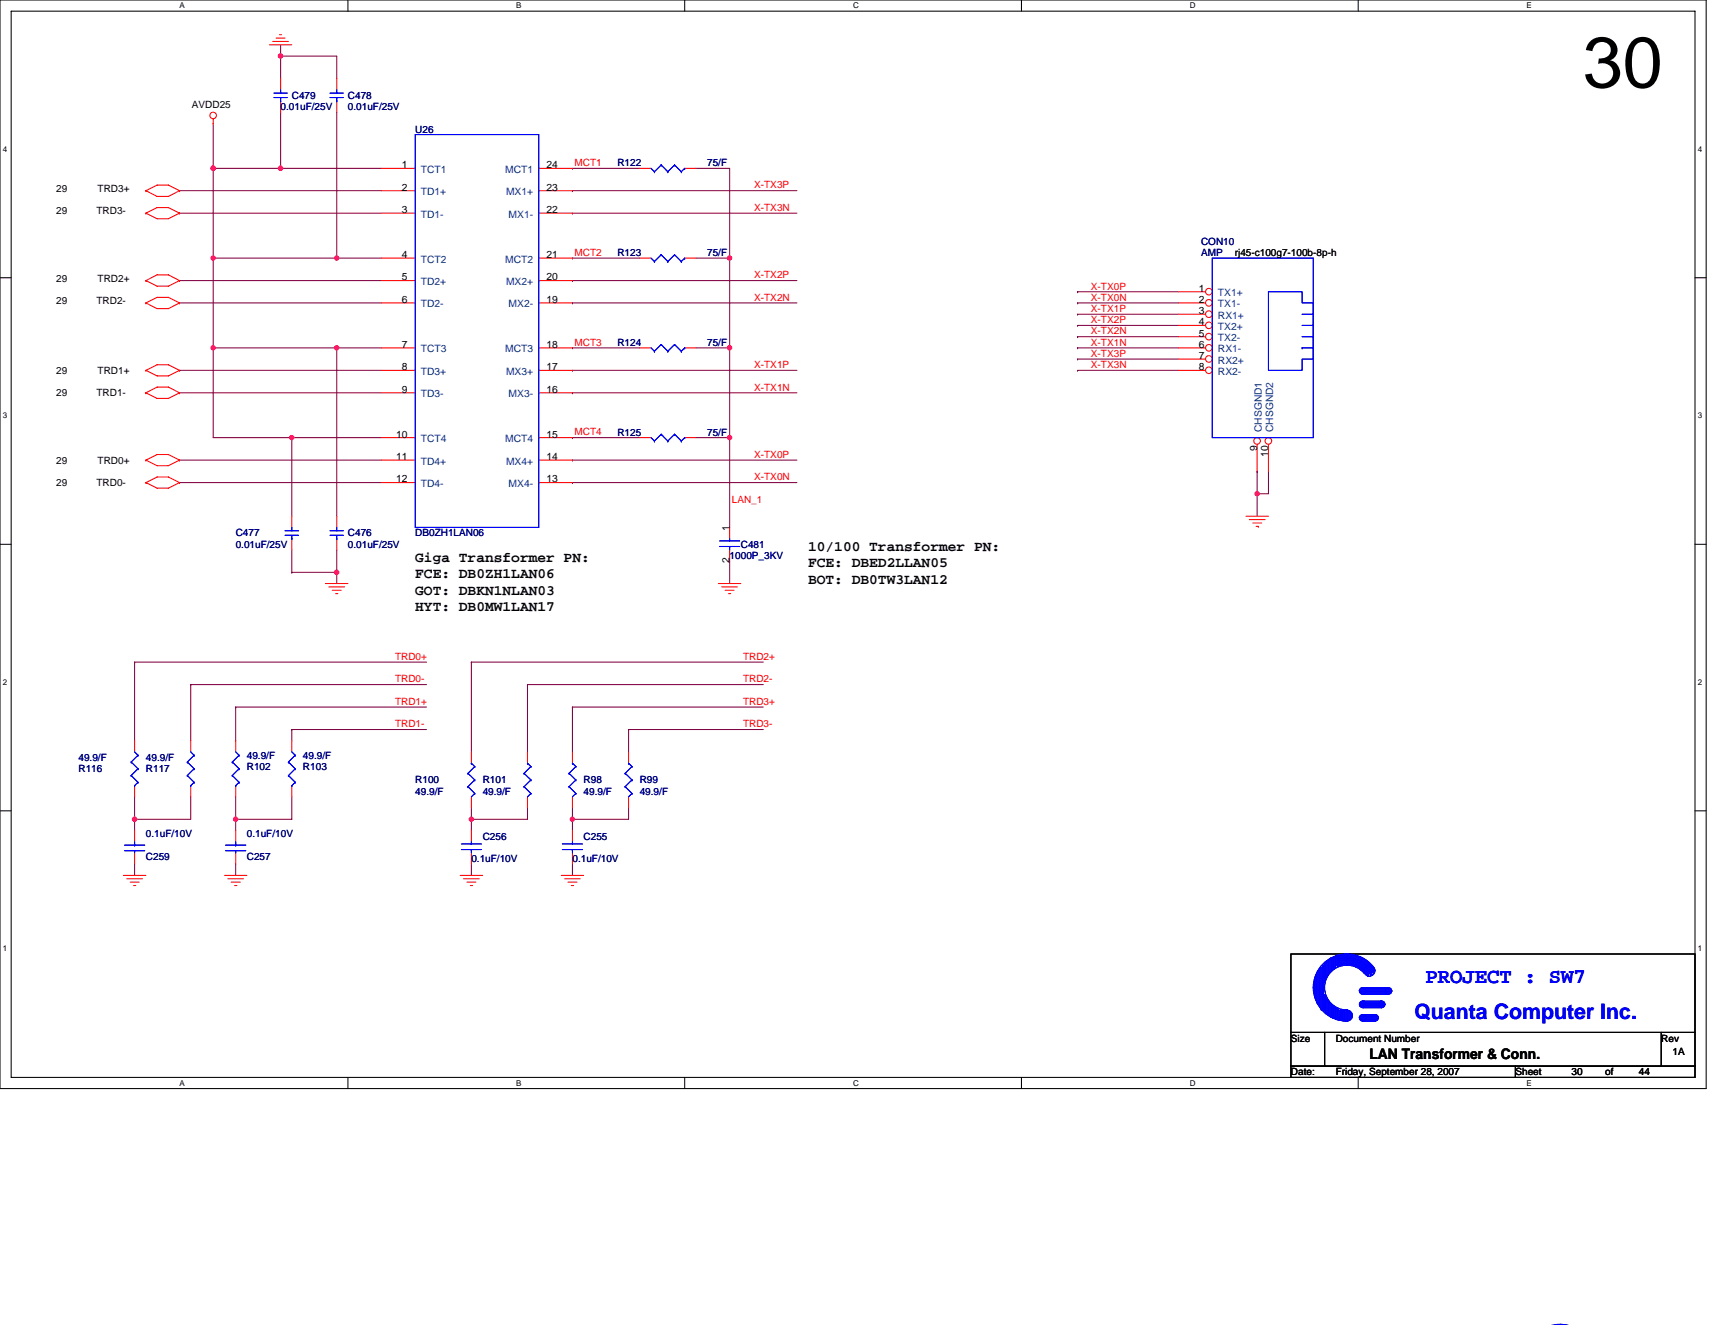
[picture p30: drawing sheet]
<svg xmlns="http://www.w3.org/2000/svg" width="279mm" height="216mm" viewBox="0 0 279 216" stroke-linecap="round" stroke-linejoin="round" font-family="sans-serif">
<defs><g id="words">
<text font-size="11.7" x="257.9" y="14.2">30</text>
<g font-size="3.5" fill="#00f">
<text x="232.2" y="160.2">PROJECT : SW7</text>
<text x="230.4" y="166">Quanta Computer Inc.</text>
</g>
<g font-size="2.4">
<text x="131.7" y="89.7">10/100 Transformer PN:</text>
<text x="67.6" y="91.6">Giga Transformer PN:</text>
<text x="67.6" y="94.3">FCE: DB0ZH1LAN06</text>
<text x="131.7" y="92.4">FCE: DBED2LLAN05</text>
<text x="131.7" y="95.1">BOT: DB0TW3LAN12</text>
<text x="67.6" y="96.9">GOT: DBKN1NLAN03</text>
<text x="67.6" y="99.6">HYT: DB0MW1LAN17</text>
<text x="223.1" y="172.6">LAN Transformer &amp; Conn.</text>
</g>
<g font-size="1.7">
<text x="65.4" y="27.4">1</text>
<text x="89" y="27.4">24</text>
<text x="65.4" y="31.1">2</text>
<text x="65.4" y="34.7">3</text>
<text x="89" y="34.7">22</text>
<text x="89" y="31.1">23</text>
<text x="65.4" y="42">4</text>
<text x="65.4" y="45.7">5</text>
<text x="89" y="42">21</text>
<text x="89" y="45.7">20</text>
<text x="195.3" y="47.5">1</text>
<text x="65.4" y="49.3">6</text>
<text x="89" y="49.3">19</text>
<text x="195.3" y="49.3">2</text>
<text x="195.3" y="51.2">3</text>
<text x="195.3" y="53">4</text>
<text x="65.4" y="56.7">7</text>
<text x="89" y="56.7">18</text>
<text x="195.3" y="54.8">5</text>
<text x="195.3" y="56.7">6</text>
<text x="195.3" y="58.5">7</text>
<text x="65.4" y="60.3">8</text>
<text x="65.4" y="64">9</text>
<text x="89" y="64">16</text>
<text x="89" y="60.3">17</text>
<text x="195.3" y="60.3">8</text>
<text x="64.5" y="71.3">10</text>
<text x="89" y="71.3">15</text>
<text x="64.5" y="75">11</text>
<text x="89" y="75">14</text>
<text x="204.8" y="73.5" transform="rotate(-90 204.8 73.5)">9</text>
<text x="206.6" y="74.4" transform="rotate(-90 206.6 74.4)">10</text>
<text x="64.5" y="78.6">12</text>
<text x="89" y="78.6">13</text>
<text x="118.9" y="86.5" transform="rotate(-90 118.9 86.5)">1</text>
<text x="118.9" y="91.8" transform="rotate(-90 118.9 91.8)">2</text>
</g>
<g font-size="1.7" fill="#004080">
<text x="68.6" y="28.2">TCT1</text>
<text x="82.3" y="28.2">MCT1</text>
<text x="68.6" y="31.8">TD1+</text>
<text x="68.6" y="35.5">TD1-</text>
<text x="82.4" y="31.8">MX1+</text>
<text x="82.9" y="35.5">MX1-</text>
<text x="68.6" y="42.8">TCT2</text>
<text x="68.6" y="46.5">TD2+</text>
<text x="82.3" y="42.8">MCT2</text>
<text x="82.4" y="46.5">MX2+</text>
<text x="68.6" y="50.1">TD2-</text>
<text x="82.9" y="50.1">MX2-</text>
<text x="198.4" y="48.3">TX1+</text>
<text x="198.4" y="50.1">TX1-</text>
<text x="198.4" y="51.9">RX1+</text>
<text x="198.4" y="53.8">TX2+</text>
<text x="68.6" y="57.4">TCT3</text>
<text x="82.3" y="57.4">MCT3</text>
<text x="198.4" y="55.6">TX2-</text>
<text x="198.4" y="57.4">RX1-</text>
<text x="198.4" y="59.2">RX2+</text>
<text x="68.6" y="61.1">TD3+</text>
<text x="68.6" y="64.7">TD3-</text>
<text x="82.4" y="61.1">MX3+</text>
<text x="82.9" y="64.7">MX3-</text>
<text x="198.4" y="61.1">RX2-</text>
<text x="205.6" y="70.4" transform="rotate(-90 205.6 70.4)">CHSGND1</text>
<text x="207.4" y="70.4" transform="rotate(-90 207.4 70.4)">CHSGND2</text>
<text x="68.6" y="72.1">TCT4</text>
<text x="68.6" y="75.7">TD4+</text>
<text x="82.3" y="72.1">MCT4</text>
<text x="82.4" y="75.7">MX4+</text>
<text x="68.6" y="79.4">TD4-</text>
<text x="82.9" y="79.4">MX4-</text>
</g>
<g font-size="1.6">
<text x="31.3" y="17.6">AVDD25</text>
<text x="9.1" y="34.9">29</text>
<text x="9.1" y="31.3">29</text>
<text x="15.7" y="34.9">TRD3-</text>
<text x="15.9" y="31.3">TRD3+</text>
<text x="201.2" y="41.7">rj45-c100g7-100b-8p-h</text>
<text x="9.1" y="45.9">29</text>
<text x="15.9" y="45.9">TRD2+</text>
<text x="9.1" y="49.6">29</text>
<text x="15.7" y="49.6">TRD2-</text>
<text x="9.1" y="64.6">29</text>
<text x="9.1" y="60.9">29</text>
<text x="15.7" y="64.6">TRD1-</text>
<text x="15.9" y="60.9">TRD1+</text>
<text x="9.1" y="75.5">29</text>
<text x="15.9" y="75.5">TRD0+</text>
<text x="9.1" y="79.2">29</text>
<text x="15.7" y="79.2">TRD0-</text>
<text x="210.3" y="169.7">Size</text>
<text x="217.6" y="169.7">Document Number</text>
<text x="270.7" y="169.7">Rev</text>
<text x="272.5" y="171.9">1A</text>
<text x="210.3" y="175.2">Date:</text>
<text x="217.6" y="175.2">Friday, September 28, 2007</text>
<text x="246.9" y="175.2">Sheet</text>
<text x="256" y="175.2">30</text>
<text x="261.5" y="175.2">of</text>
<text x="267" y="175.2">44</text>
</g>
<g font-size="1.6" fill="#000080">
<text x="45.7" y="17.9">0.01uF/25V</text>
<text x="47.5" y="16.1">C479</text>
<text x="56.7" y="16.1">C478</text>
<text x="56.7" y="17.9">0.01uF/25V</text>
<text x="67.6" y="21.6">U26</text>
<text x="100.6" y="27.1">R122</text>
<text x="115.2" y="27.1">75/F</text>
<text x="100.6" y="41.7">R123</text>
<text x="115.2" y="41.7">75/F</text>
<text x="195.7" y="39.9">CON10</text>
<text x="195.7" y="41.7">AMP</text>
<text x="100.6" y="56.3">R124</text>
<text x="115.2" y="56.3">75/F</text>
<text x="100.6" y="71">R125</text>
<text x="115.2" y="71">75/F</text>
<text x="38.4" y="87.4">C477</text>
<text x="38.4" y="89.3">0.01uF/25V</text>
<text x="56.7" y="87.4">C476</text>
<text x="56.7" y="89.3">0.01uF/25V</text>
<text x="67.6" y="87.4">DB0ZH1LAN06</text>
<text x="120.7" y="89.3">C481</text>
<text x="118.9" y="91.1">1000P_3KV</text>
<text x="12.8" y="125.8">R116</text>
<text x="12.8" y="124">49.9/F</text>
<text x="23.8" y="125.8">R117</text>
<text x="23.8" y="124">49.9/F</text>
<text x="40.2" y="125.5">R102</text>
<text x="40.2" y="123.6">49.9/F</text>
<text x="49.4" y="125.5">R103</text>
<text x="49.4" y="123.6">49.9/F</text>
<text x="67.6" y="127.7">R100</text>
<text x="67.6" y="129.5">49.9/F</text>
<text x="78.6" y="127.7">R101</text>
<text x="78.6" y="129.5">49.9/F</text>
<text x="95.1" y="127.7">R98</text>
<text x="95.1" y="129.5">49.9/F</text>
<text x="104.2" y="127.7">R99</text>
<text x="104.2" y="129.5">49.9/F</text>
<text x="23.8" y="136.4">0.1uF/10V</text>
<text x="40.2" y="136.4">0.1uF/10V</text>
<text x="78.6" y="136.8">C256</text>
<text x="95.1" y="136.8">C255</text>
<text x="23.8" y="140.1">C259</text>
<text x="40.2" y="140.1">C257</text>
<text x="76.8" y="140.5">0.1uF/10V</text>
<text x="93.3" y="140.5">0.1uF/10V</text>
</g>
<g font-size="1.6" fill="#f00">
<text x="93.6" y="27.1">MCT1</text>
<text x="122.9" y="30.7">X-TX3P</text>
<text x="122.9" y="34.4">X-TX3N</text>
<text x="93.6" y="41.7">MCT2</text>
<text x="122.9" y="45.4">X-TX2P</text>
<text x="177.7" y="47.2">X-TX0P</text>
<text x="122.9" y="49">X-TX2N</text>
<text x="177.7" y="50.8">X-TX1P</text>
<text x="177.7" y="52.7">X-TX2P</text>
<text x="177.7" y="49">X-TX0N</text>
<text x="93.6" y="56.3">MCT3</text>
<text x="122.9" y="60">X-TX1P</text>
<text x="177.7" y="58.1">X-TX3P</text>
<text x="177.7" y="56.3">X-TX1N</text>
<text x="177.7" y="54.5">X-TX2N</text>
<text x="177.7" y="60">X-TX3N</text>
<text x="122.9" y="63.6">X-TX1N</text>
<text x="93.6" y="71">MCT4</text>
<text x="122.9" y="74.6">X-TX0P</text>
<text x="119.2" y="81.9">LAN_1</text>
<text x="122.9" y="78.3">X-TX0N</text>
<text x="64.4" y="107.5">TRD0+</text>
<text x="121.1" y="107.5">TRD2+</text>
<text x="64.4" y="111.2">TRD0-</text>
<text x="121.1" y="111.2">TRD2-</text>
<text x="64.4" y="118.5">TRD1-</text>
<text x="64.4" y="114.9">TRD1+</text>
<text x="121.1" y="118.5">TRD3-</text>
<text x="121.1" y="114.9">TRD3+</text>
</g>
<g font-size="1.3">
<text x="29.3" y="1.4">A</text>
<text x="84.1" y="1.4">B</text>
<text x="139" y="1.4">C</text>
<text x="193.8" y="1.4">D</text>
<text x="248.7" y="1.4">E</text>
<text x=".5" y="24.7">4</text>
<text x="276.6" y="24.7">4</text>
<text x=".5" y="68.2">3</text>
<text x="276.6" y="68.2">3</text>
<text x=".5" y="111.6">2</text>
<text x="276.6" y="111.6">2</text>
<text x=".5" y="155">1</text>
<text x="276.6" y="155">1</text>
<text x="29.3" y="176.9">A</text>
<text x="84.1" y="176.9">B</text>
<text x="139" y="176.9">C</text>
<text x="193.8" y="176.9">D</text>
<text x="248.7" y="176.9">E</text>
</g>
</g></defs>
<path d="M0 0h278v177.4h-278zM1.8 1.8h274.3v173.8h-274.3z" fill="none" stroke="#000" stroke-width=".17"/>
<g fill="#fff">
<path d="M29.3 .2h.8v1.5h-.8z"/>
<path d="M29.3 175.7h.8v1.5h-.8z"/>
</g>
<path d="M56.7 0v1.8M56.7 175.6v1.8" fill="none" stroke="#000" stroke-width=".17"/>
<g fill="#fff">
<path d="M84.1 .2h.9v1.5h-.9z"/>
<path d="M84.1 175.7h.9v1.5h-.9z"/>
</g>
<path d="M111.5 0v1.8M111.5 175.6v1.8" fill="none" stroke="#000" stroke-width=".17"/>
<g fill="#fff">
<path d="M139 .2h.9v1.5h-.9z"/>
<path d="M139 175.7h.9v1.5h-.9z"/>
</g>
<path d="M166.4 0v1.8M166.4 175.6v1.8" fill="none" stroke="#000" stroke-width=".17"/>
<g fill="#fff">
<path d="M193.8 .2h1v1.5h-1z"/>
<path d="M193.8 175.7h1v1.5h-1z"/>
</g>
<path d="M221.3 0v1.8M221.3 175.6v1.8" fill="none" stroke="#000" stroke-width=".17"/>
<g fill="#fff">
<path d="M248.7 .2h.9v1.5h-.9z"/>
<path d="M248.7 175.7h.9v1.5h-.9z"/>
<path d="M.5 23.5h.7v1.5h-.7z"/>
<path d="M276.6 23.5h.7v1.5h-.7z"/>
<path d="M.5 67h.7v1.4h-.7z"/>
<path d="M276.6 67h.7v1.4h-.7z"/>
</g>
<path d="M0 45.3h1.8M276.1 45.3h1.9" fill="none" stroke="#000" stroke-width=".17"/>
<g fill="#fff">
<path d="M.5 110.4h.7v1.5h-.7z"/>
<path d="M276.6 110.4h.7v1.5h-.7z"/>
</g>
<path d="M0 88.7h1.8M276.1 88.7h1.9" fill="none" stroke="#000" stroke-width=".17"/>
<g fill="#fff">
<path d="M.5 153.8h.7v1.5h-.7z"/>
<path d="M276.6 153.8h.7v1.5h-.7z"/>
</g>
<path d="M0 132.1h1.8M276.1 132.1h1.9M210.3 155.4h65.8v12.8h-65.8zM210.3 168.2h5.5v5.5h-5.5zM210.3 173.7h36.6v1.9h-36.6zM215.8 168.2h54.9v5.5h-54.9zM246.9 173.7h29.2v1.9h-29.2zM270.7 168.2h5.4v5.5h-5.4z" fill="none" stroke="#000" stroke-width=".17"/>
<g fill="none" stroke="#800040" stroke-width=".17">
<path d="M45.7 18.3v9.1M45.7 9.1h.1M45.7 9.1h9.2v3.7M45.7 7.3v5.5M54.9 18.3v23.8M29.3 31.1h32.9M29.3 34.7h32.9M34.7 20.1v7.3M34.7 27.4h.1M34.7 27.4h27.5M34.7 27.4v14.7M45.7 27.4h.1"/>
<path d="M93.3 27.4h.1M93.3 31.1h.1M93.3 34.7h.1M93.3 27.4h10.9M93.3 31.1h36.5M93.3 34.7h36.5M113.4 27.4h5.5v14.7M29.3 49.4h32.9M29.3 45.7h32.9M34.7 56.7v14.6h12.8M34.7 42.1v14.6h20.2M34.7 42.1h.1"/>
<path d="M34.7 42.1h20.2M54.9 56.7h.1M54.9 42.1h.1M54.9 56.7h7.3M54.9 56.7v27.4M54.9 42.1h7.3M93.3 56.7h.1M93.3 42.1h.1M93.3 45.7h.1M93.3 49.4h.1M93.3 56.7h10.9M93.3 42.1h10.9"/>
<path d="M93.3 45.7h36.5M93.3 49.4h36.5M113.4 56.7h5.5M113.4 42.1h5.5M118.9 42.1h.1M118.9 56.7h.1M118.9 42.1v43.8M175.6 51.2h.1M175.6 58.5h.1M175.6 56.7h.1M175.6 47.5h.1M175.6 53h.1"/>
<path d="M175.6 49.4h.1M175.6 54.9h.1M175.6 56.7h16.4M175.6 49.4h16.4M175.6 51.2h16.4M175.6 58.5h16.4M175.6 47.5h16.4M175.6 53h16.4M175.6 54.9h16.4M29.3 64h32.9M29.3 60.3h32.9M29.3 78.6h32.9"/>
<path d="M29.3 75h32.9M47.5 71.3h.1M47.5 71.3v12.8M47.5 71.3h14.7M93.3 71.3h.1M93.3 75h.1M93.3 78.6h.1M93.3 60.3h.1M93.3 64h.1M93.3 71.3h10.9M93.3 75h36.5M93.3 78.6h36.5"/>
<path d="M93.3 60.3h36.5M93.3 64h36.5M113.4 71.3h5.5M118.9 71.3h.1M175.6 60.3h.1M175.6 60.3h16.4M204.8 76.8h.1M204.8 76.8v7.3M206.7 76.8v3.7h-1.9M47.5 93.3h.1M47.5 89.6v3.7M47.5 93.3h7.4"/>
<path d="M54.9 89.6v3.7M54.9 93.3v1.8M118.9 91.4v3.7M204.8 80.5h.1M21.9 107.9v12.8M21.9 107.9h.1M21.9 107.9h47.6M31.1 111.5h.1M31.1 111.5v9.2M31.1 111.5h38.4M38.4 115.2h.1M38.4 115.2v5.5"/>
<path d="M38.4 115.2h31.1M47.5 118.9h.1M47.5 118.9v1.8M47.5 118.9h22M76.8 107.9h.1M76.8 107.9v14.6M76.8 107.9h47.6M85.9 111.5h.1M85.9 111.5v11M85.9 111.5h38.5M93.3 115.2v7.3M93.3 115.2h.1"/>
<path d="M93.3 115.2h31.1M102.4 118.9h.1M102.4 118.9v3.6M102.4 118.9h22M21.9 129.8v3.7M21.9 133.5h.1M21.9 133.5v1.8M31.1 129.8v3.7h-9.2M38.4 129.8v3.7M38.4 133.5h.1M38.4 133.5v1.8M47.5 129.8v3.7h-9.1"/>
<path d="M76.8 133.5v1.8M76.8 133.5h.1M76.8 131.7v1.8M85.9 131.7v1.8h-9.1M93.3 133.5h.1M93.3 131.7v1.8M93.3 133.5v1.8M102.4 131.7v1.8h-9.1M21.9 140.8v1.8M38.4 140.8v1.8M76.8 140.8v1.8M93.3 140.8v1.8"/>
</g>
<g fill="#f0f" stroke="#f0f" stroke-width=".17">
<circle cx="54.8" cy="56.7" r=".36"/>
<circle cx="118.9" cy="42" r=".36"/>
<circle cx="118.9" cy="71.3" r=".36"/>
<circle cx="45.7" cy="27.4" r=".36"/>
<circle cx="54.8" cy="42" r=".36"/>
<circle cx="47.5" cy="71.3" r=".35"/>
<circle cx="34.7" cy="42" r=".35"/>
<circle cx="34.7" cy="27.4" r=".36"/>
<circle cx="54.8" cy="93.2" r=".36"/>
<circle cx="45.7" cy="9.1" r=".36"/>
<circle cx="118.9" cy="56.7" r=".36"/>
<circle cx="34.7" cy="56.7" r=".35"/>
<circle cx="93.2" cy="133.5" r=".35"/>
<circle cx="38.4" cy="133.5" r=".35"/>
<circle cx="76.8" cy="133.5" r=".36"/>
<circle cx="21.9" cy="133.5" r=".36"/>
<circle cx="204.8" cy="80.4" r=".36"/>
</g>
<g fill="none" stroke="#f00" stroke-width=".17">
<path d="M34.7 19.4v.7M43.9 7.3h3.6M44.4 6.8h2.6M45 6.2h1.4M45.5 5.7h.4M23.8 34.7l1.8 .9h1.8l1.9-.9M23.8 34.7h.1M23.8 34.7l1.8-.9h1.8l1.9 .9M23.8 31.1l1.8 .9h1.8l1.9-.9M23.8 31.1h.1M23.8 31.1l1.8-.9h1.8l1.9 .9M29.3 34.7h.1"/>
<path d="M29.3 31.1h.1M34.7 20.1h.1M23.8 49.4l1.8 .9h1.8l1.9-.9M23.8 49.4h.1M23.8 49.4l1.8-.9h1.8l1.9 .9M23.8 45.7l1.8 .9h1.8l1.9-.9M23.8 45.7h.1M23.8 45.7l1.8-.9h1.8l1.9 .9M29.3 49.4h.1M29.3 45.7h.1M23.8 60.3l1.8-.9h1.8l1.9 .9M23.8 60.3h.1"/>
<path d="M23.8 60.3l1.8 1h1.8l1.9-1M23.8 64l1.8-.9h1.8l1.9 .9M23.8 64h.1M23.8 64l1.8 .9h1.8l1.9-.9M23.8 75l1.8-.9h1.8l1.9 .9M23.8 75h.1M23.8 75l1.8 .9h1.8l1.9-.9M23.8 78.6l1.8-.9h1.8l1.9 .9M23.8 78.6h.1M23.8 78.6l1.8 .9h1.8l1.9-.9M29.3 60.3h.1M29.3 64h.1"/>
<path d="M29.3 75h.1M29.3 78.6h.1M53 95.1h3.7M53.6 95.6h2.5M54.1 96.2h1.5M54.7 96.7h.3M117 95.1h3.7M117.6 95.6h2.5M118.1 96.2h1.5M118.7 96.7h.3M203 84.1h3.7M203.5 84.7h2.6"/>
<path d="M204.1 85.2h1.4M204.6 85.8h.4M205 85.8h.1M20.1 142.6h3.7M20.7 143.2h2.5M21.2 143.7h1.5M21.8 144.3h.3M36.6 142.6h3.6M37.1 143.2h2.6M37.7 143.7h1.4M38.2 144.3h.4M75 142.6h3.6"/>
<path d="M75.5 143.2h2.6M76.1 143.7h1.4M76.6 144.3h.4M91.4 142.6h3.7M92 143.2h2.5M92.5 143.7h1.5M93.1 144.3h.4"/>
<circle cx="34.7" cy="18.8" r=".54"/>
</g>
<circle cx="196.9" cy="47.5" r=".54" fill="#fff" stroke="#f00" stroke-width=".17"/>
<path d="M192 47.5h4.4" fill="none" stroke="#f00" stroke-width=".17"/>
<circle cx="196.9" cy="49.3" r=".54" fill="#fff" stroke="#f00" stroke-width=".17"/>
<path d="M192 49.4h4.4" fill="none" stroke="#f00" stroke-width=".17"/>
<circle cx="196.9" cy="51.2" r=".54" fill="#fff" stroke="#f00" stroke-width=".17"/>
<path d="M192 51.2h4.4" fill="none" stroke="#f00" stroke-width=".17"/>
<circle cx="196.9" cy="53" r=".54" fill="#fff" stroke="#f00" stroke-width=".17"/>
<path d="M192 53h4.4" fill="none" stroke="#f00" stroke-width=".17"/>
<circle cx="196.9" cy="54.9" r=".54" fill="#fff" stroke="#f00" stroke-width=".17"/>
<path d="M192 54.9h4.4" fill="none" stroke="#f00" stroke-width=".17"/>
<circle cx="196.9" cy="56.7" r=".54" fill="#fff" stroke="#f00" stroke-width=".17"/>
<path d="M192 56.7h4.4" fill="none" stroke="#f00" stroke-width=".17"/>
<circle cx="196.9" cy="58.5" r=".54" fill="#fff" stroke="#f00" stroke-width=".17"/>
<path d="M192 58.5h4.4" fill="none" stroke="#f00" stroke-width=".17"/>
<circle cx="196.9" cy="60.3" r=".54" fill="#fff" stroke="#f00" stroke-width=".17"/>
<path d="M192 60.3h4.4" fill="none" stroke="#f00" stroke-width=".17"/>
<circle cx="204.8" cy="71.8" r=".54" fill="#fff" stroke="#f00" stroke-width=".17"/>
<path d="M204.8 72.4v4.4" fill="none" stroke="#f00" stroke-width=".17"/>
<circle cx="206.6" cy="71.8" r=".54" fill="#fff" stroke="#f00" stroke-width=".17"/>
<g fill="none" stroke="#f00" stroke-width=".17">
<path d="M45.7 12.8v1.8M45.7 16.4v1.9M54.9 12.8v1.8M54.9 16.4v1.9M62.2 27.4h5.4M62.2 31.1h5.4M62.2 34.7h5.4M87.8 27.4h5.5M87.8 31.1h5.5M87.8 34.7h5.5M104.2 27.4h1.9M111.5 27.4h1.9"/>
<path d="M62.2 42.1h5.4M62.2 56.7h5.4M62.2 45.7h5.4M62.2 49.4h5.4M87.8 42.1h5.5M87.8 56.7h5.5M87.8 45.7h5.5M87.8 49.4h5.5M104.2 42.1h1.9M104.2 56.7h1.9M111.5 42.1h1.9M111.5 56.7h1.9"/>
<path d="M62.2 71.3h5.4M62.2 60.3h5.4M62.2 64h5.4M62.2 75h5.4M62.2 78.6h5.4M87.8 71.3h5.5M87.8 60.3h5.5M87.8 64h5.5M87.8 75h5.5M87.8 78.6h5.5M104.2 71.3h1.9M111.5 71.3h1.9"/>
<path d="M206.7 72.4v4.4M47.5 84.1v1.8M47.5 87.8v1.8M54.9 84.1v1.8M54.9 87.8v1.8M118.9 85.9v1.9M118.9 89.6v1.8M21.9 120.7v1.8M21.9 128v1.8M21.9 135.3v1.9M21.9 139v1.8M31.1 120.7v1.8"/>
<path d="M31.1 128v1.8M38.4 120.7v1.8M38.4 128v1.8M38.4 135.3v1.9M38.4 139v1.8M47.5 120.7v1.8M47.5 128v1.8M76.8 122.5v1.9M76.8 129.8v1.9M76.8 135.3v1.9M76.8 139v1.8M85.9 122.5v1.9"/>
<path d="M85.9 129.8v1.9M93.3 122.5v1.9M93.3 129.8v1.9M93.3 135.3v1.9M93.3 139v1.8M102.4 122.5v1.9M102.4 129.8v1.9"/>
</g>
<g fill="none" stroke="#00f" stroke-width=".17">
<path d="M44.6 15.2h2.2M44.6 15.9h2.2M45.7 14.6v.6M45.7 16.4h.1M45.7 15.9v.5M53.8 15.2h2.1M53.8 15.9h2.1M54.9 14.6v.6M54.9 16.4h.1M54.9 15.9v.5M67.6 21.9h20.2v64h-20.2zM106.1 27.4l.5 .6"/>
<path d="M106.6 28h.1M107.7 26.9h.1M107.7 26.9l-1.1 1.1M107.7 26.9l1.1 1.1M108.8 28h.1M109.9 26.9h.1M109.9 26.9l-1.1 1.1M109.9 26.9l1.1 1.1M111 28h.1M111.5 27.4h.1M111.5 27.4l-.5 .6M106.1 42.1l.5 .5"/>
<path d="M106.1 56.7l.5 .5M106.6 42.6h.1M106.6 57.2h.1M107.7 41.5h.1M107.7 56.1h.1M107.7 41.5l-1.1 1.1M107.7 41.5l1.1 1.1M107.7 56.1l-1.1 1.1M107.7 56.1l1.1 1.1M108.8 42.6h.1M108.8 57.2h.1M109.9 41.5h.1"/>
<path d="M109.9 56.1h.1M109.9 41.5l-1.1 1.1M109.9 41.5l1.1 1.1M109.9 56.1l-1.1 1.1M109.9 56.1l1.1 1.1M111 42.6h.1M111 57.2h.1M111.5 42.1h.1M111.5 56.7h.1M111.5 42.1l-.5 .5M111.5 56.7l-.5 .5M197.5 42.1h16.5v29.2h-16.5z"/>
<path d="M206.7 47.5h5.4v1.9h1.9v9.1h-1.9v1.8h-5.4zM212.1 51.2h1.9M212.1 53h1.9M212.1 54.9h1.9M212.1 56.7h.1M212.1 56.7h1.9M106.1 71.3l.5 .6M106.6 71.9h.1M107.7 70.8h.1M107.7 70.8l-1.1 1.1M107.7 70.8l1.1 1.1M108.8 71.9h.1"/>
<path d="M109.9 70.8h.1M109.9 70.8l-1.1 1.1M109.9 70.8l1.1 1.1M111 71.9h.1M111.5 71.3h.1M111.5 71.3l-.5 .6M46.4 86.5h2.2M46.4 87.2h2.2M47.5 85.9v.6M47.5 87.8h.1M47.5 87.2v.6M53.8 86.5h2.1"/>
<path d="M53.8 87.2h2.1M54.9 85.9v.6M54.9 87.8h.1M54.9 87.2v.6M117.2 89h3.3M117.2 88.1h3.3M118.9 87.8v.3M118.9 89h.1M118.9 89v.6M20.3 137.7h3.3M20.3 138.6h3.3M21.4 124.2h.1"/>
<path d="M21.4 126.4h.1M21.4 124.2l1.1 1.1M21.4 126.4l1.1 1.1M21.9 138.6v.4M21.9 137.7h.1M21.9 128h.1M21.9 137.2v.5M21.9 122.5l.6 .6M22.5 123.1h.1M22.5 125.3h.1M22.5 127.5h.1M22.5 123.1l-1.1 1.1"/>
<path d="M22.5 125.3l-1.1 1.1M22.5 127.5l-.6 .5M30.5 124.2h.1M30.5 126.4h.1M30.5 124.2l1.1 1.1M30.5 126.4l1.1 1.1M31.1 128h.1M31.1 122.5l.5 .6M31.6 123.1h.1M31.6 125.3h.1M31.6 127.5h.1M31.6 123.1l-1.1 1.1"/>
<path d="M31.6 125.3l-1.1 1.1M31.6 127.5l-.5 .5M36.7 137.7h3.3M36.7 138.6h3.3M37.8 124.2h.1M37.8 126.4h.1M37.8 124.2l1.1 1.1M37.8 126.4l1.1 1.1M38.4 138.6v.4M38.4 137.7h.1M38.4 128h.1M38.4 137.2v.5"/>
<path d="M38.4 122.5l.5 .6M38.9 123.1h.1M38.9 125.3h.1M38.9 127.5h.1M38.9 123.1l-1.1 1.1M38.9 125.3l-1.1 1.1M38.9 127.5l-.5 .5M47 124.2h.1M47 126.4h.1M47 124.2l1.1 1.1M47 126.4l1.1 1.1M47.5 128h.1"/>
<path d="M47.5 122.5l.6 .6M48.1 123.1h.1M48.1 125.3h.1M48.1 127.5h.1M48.1 123.1l-1.1 1.1M48.1 125.3l-1.1 1.1M48.1 127.5l-.6 .5M75.2 138.4h3.2M75.2 137.5h3.2M76.2 128.2h.1M76.2 126h.1M76.2 128.2l1.1 1.1"/>
<path d="M76.2 126l1.1 1.1M76.8 124.4h.1M76.8 137.2v.3M76.8 138.4h.1M76.8 124.4l.5 .5M76.8 138.4v.6M77.3 129.3h.1M77.3 127.1h.1M77.3 124.9h.1M77.3 129.3l-.5 .5M77.3 127.1l-1.1 1.1M77.3 124.9l-1.1 1.1"/>
<path d="M85.4 128.2h.1M85.4 126h.1M85.4 128.2l1.1 1.1M85.4 126l1.1 1.1M85.9 124.4h.1M85.9 124.4l.6 .5M86.5 129.3h.1M86.5 127.1h.1M86.5 124.9h.1M86.5 129.3l-.6 .5M86.5 127.1l-1.1 1.1M86.5 124.9l-1.1 1.1"/>
<path d="M91.6 138.4h3.3M91.6 137.5h3.3M92.7 128.2h.1M92.7 126h.1M92.7 128.2l1.1 1.1M92.7 126l1.1 1.1M93.3 124.4h.1M93.3 137.2v.3M93.3 138.4h.1M93.3 124.4l.5 .5M93.3 138.4v.6M93.8 129.3h.1"/>
<path d="M93.8 127.1h.1M93.8 124.9h.1M93.8 129.3l-.5 .5M93.8 127.1l-1.1 1.1M93.8 124.9l-1.1 1.1M101.9 128.2h.1M101.9 126h.1M101.9 128.2l1.1 1.1M101.9 126l1.1 1.1M102.4 124.4h.1M102.4 124.4l.6 .5M103 129.3h.1"/>
<path d="M103 127.1h.1M103 124.9h.1M103 129.3l-.6 .5M103 127.1l-1.1 1.1M103 124.9l-1.1 1.1M214.1 159.6v2.6l.2 .6v-3.7l.2-.4v4.6l.2 .2v-5.1l.2-.4v5.9l.2 .1v-6.2l.1-.2v7M215.8 156.9v3.1l.2-.5v-2.6l.2-.2v2.4l.1-.2v-2.4l.2-.1v2.1l.2-.1v-2.2h.2v2l.2-.2v-1.8l.2-.2v1.8l.1-.2v-1.6l.2-.2v1.8M218 155.6v1.9l-.2-.2v-1.5zM218 157l1.4-.3a4.1 4.1 0 0 1 3.6 2M218 156.8l1.4-.3a4.3 4.3 0 0 1 4 2.5M218 156.6a4.6 4.6 0 0 1 5.5 2.3M218 156.4l1.4-.2a4.7 4.7 0 0 1 4.1 2.4"/>
<path d="M218 156.2l1.4-.2a4.9 4.9 0 0 1 4.4 2.6M218 157.4l1.4-.3a3.8 3.8 0 0 1 3.4 2M218 157.2a4 4 0 0 1 5 1.9M218.1 156a5.2 5.2 0 0 1 5.8 2.4M218.1 155.8l1.3-.2a5.3 5.3 0 0 1 4.6 2.6M218.2 155.8v1.5M222.2 158.6a3.6 3.6 0 0 0-2.8-1.3h.1a3.7 3.7 0 0 0-3.7 3.6 3.7 3.7 0 0 0 3.7 3.7h-.1M223.7 157.5a5.5 5.5 0 0 0-4.3-2.1h.1a5.5 5.5 0 0 0-5.5 5.5 5.5 5.5 0 0 0 5.5 5.5h-.1M215.4 164.6v-7.1l.2-.2v7.5h.2v-2.8l.2 .4v2.6l.2 .1v-2.3l.1 .3v2.2l.2 .2v-2.2l.2 .2v2.2h.2v-2l.2 .2v2h.2v-1.9l.1 .2v1.7l.2 .2v-1.9l.2 .2v1.7h.2v-1.5M218 164.4v.2h.2v1.5h.2v-1.5h.1v1.6h-.3l.5-1.6v1.6l.2-.1v-1.5l.2 .4v1.2h.2v-1.4h.2v1.4h.1v-1.4h.2v1.4l.2-.1v-1.1M220 165h.1M220 165l.2 .1v.8"/>
<path d="M221.6 161.1h5v.2h-5.1v.2h5.3l-.2 .1h-5l.2 .2h4.8M221.6 163.3h3.9v.2h-3.9l-.1 .2h4.2l-.2 .2h-4l.3 .1h3.5M221.6 165.5h2.8v.2h-2.9v.2h3.1l-.2 .2h-2.9l.3 .1h2.6M222 165.3h2M222 166.4h2M222 164.2h3.1M222 163.1h3.1M222 162h4.2M222 160.9h4.2M252.9 215.9a5.1 5.1 0 0 1 2.5 0"/>
<circle cx="223.1" cy="158.2" r=".9"/>
<circle cx="219.4" cy="165.5" r=".9"/>
<circle cx="222" cy="163.6" r=".53"/>
<circle cx="222" cy="161.5" r=".53"/>
<circle cx="222" cy="165.8" r=".53"/>
<circle cx="224" cy="165.8" r=".54"/>
<circle cx="225.1" cy="163.6" r=".53"/>
<circle cx="226.2" cy="161.5" r=".54"/>
</g>
<g fill="#f0f" stroke="#f0f" stroke-width=".17">
<circle cx="54.8" cy="56.7" r=".36"/>
<circle cx="118.9" cy="42" r=".36"/>
<circle cx="118.9" cy="71.3" r=".36"/>
<circle cx="45.7" cy="27.4" r=".36"/>
<circle cx="54.8" cy="42" r=".36"/>
<circle cx="47.5" cy="71.3" r=".35"/>
<circle cx="34.7" cy="42" r=".35"/>
<circle cx="34.7" cy="27.4" r=".36"/>
<circle cx="54.8" cy="93.2" r=".36"/>
<circle cx="45.7" cy="9.1" r=".36"/>
<circle cx="118.9" cy="56.7" r=".36"/>
<circle cx="34.7" cy="56.7" r=".35"/>
<circle cx="93.2" cy="133.5" r=".35"/>
<circle cx="38.4" cy="133.5" r=".35"/>
<circle cx="76.8" cy="133.5" r=".36"/>
<circle cx="21.9" cy="133.5" r=".36"/>
<circle cx="204.8" cy="80.4" r=".36"/>
</g>
<use href="#words"/>
</svg>
